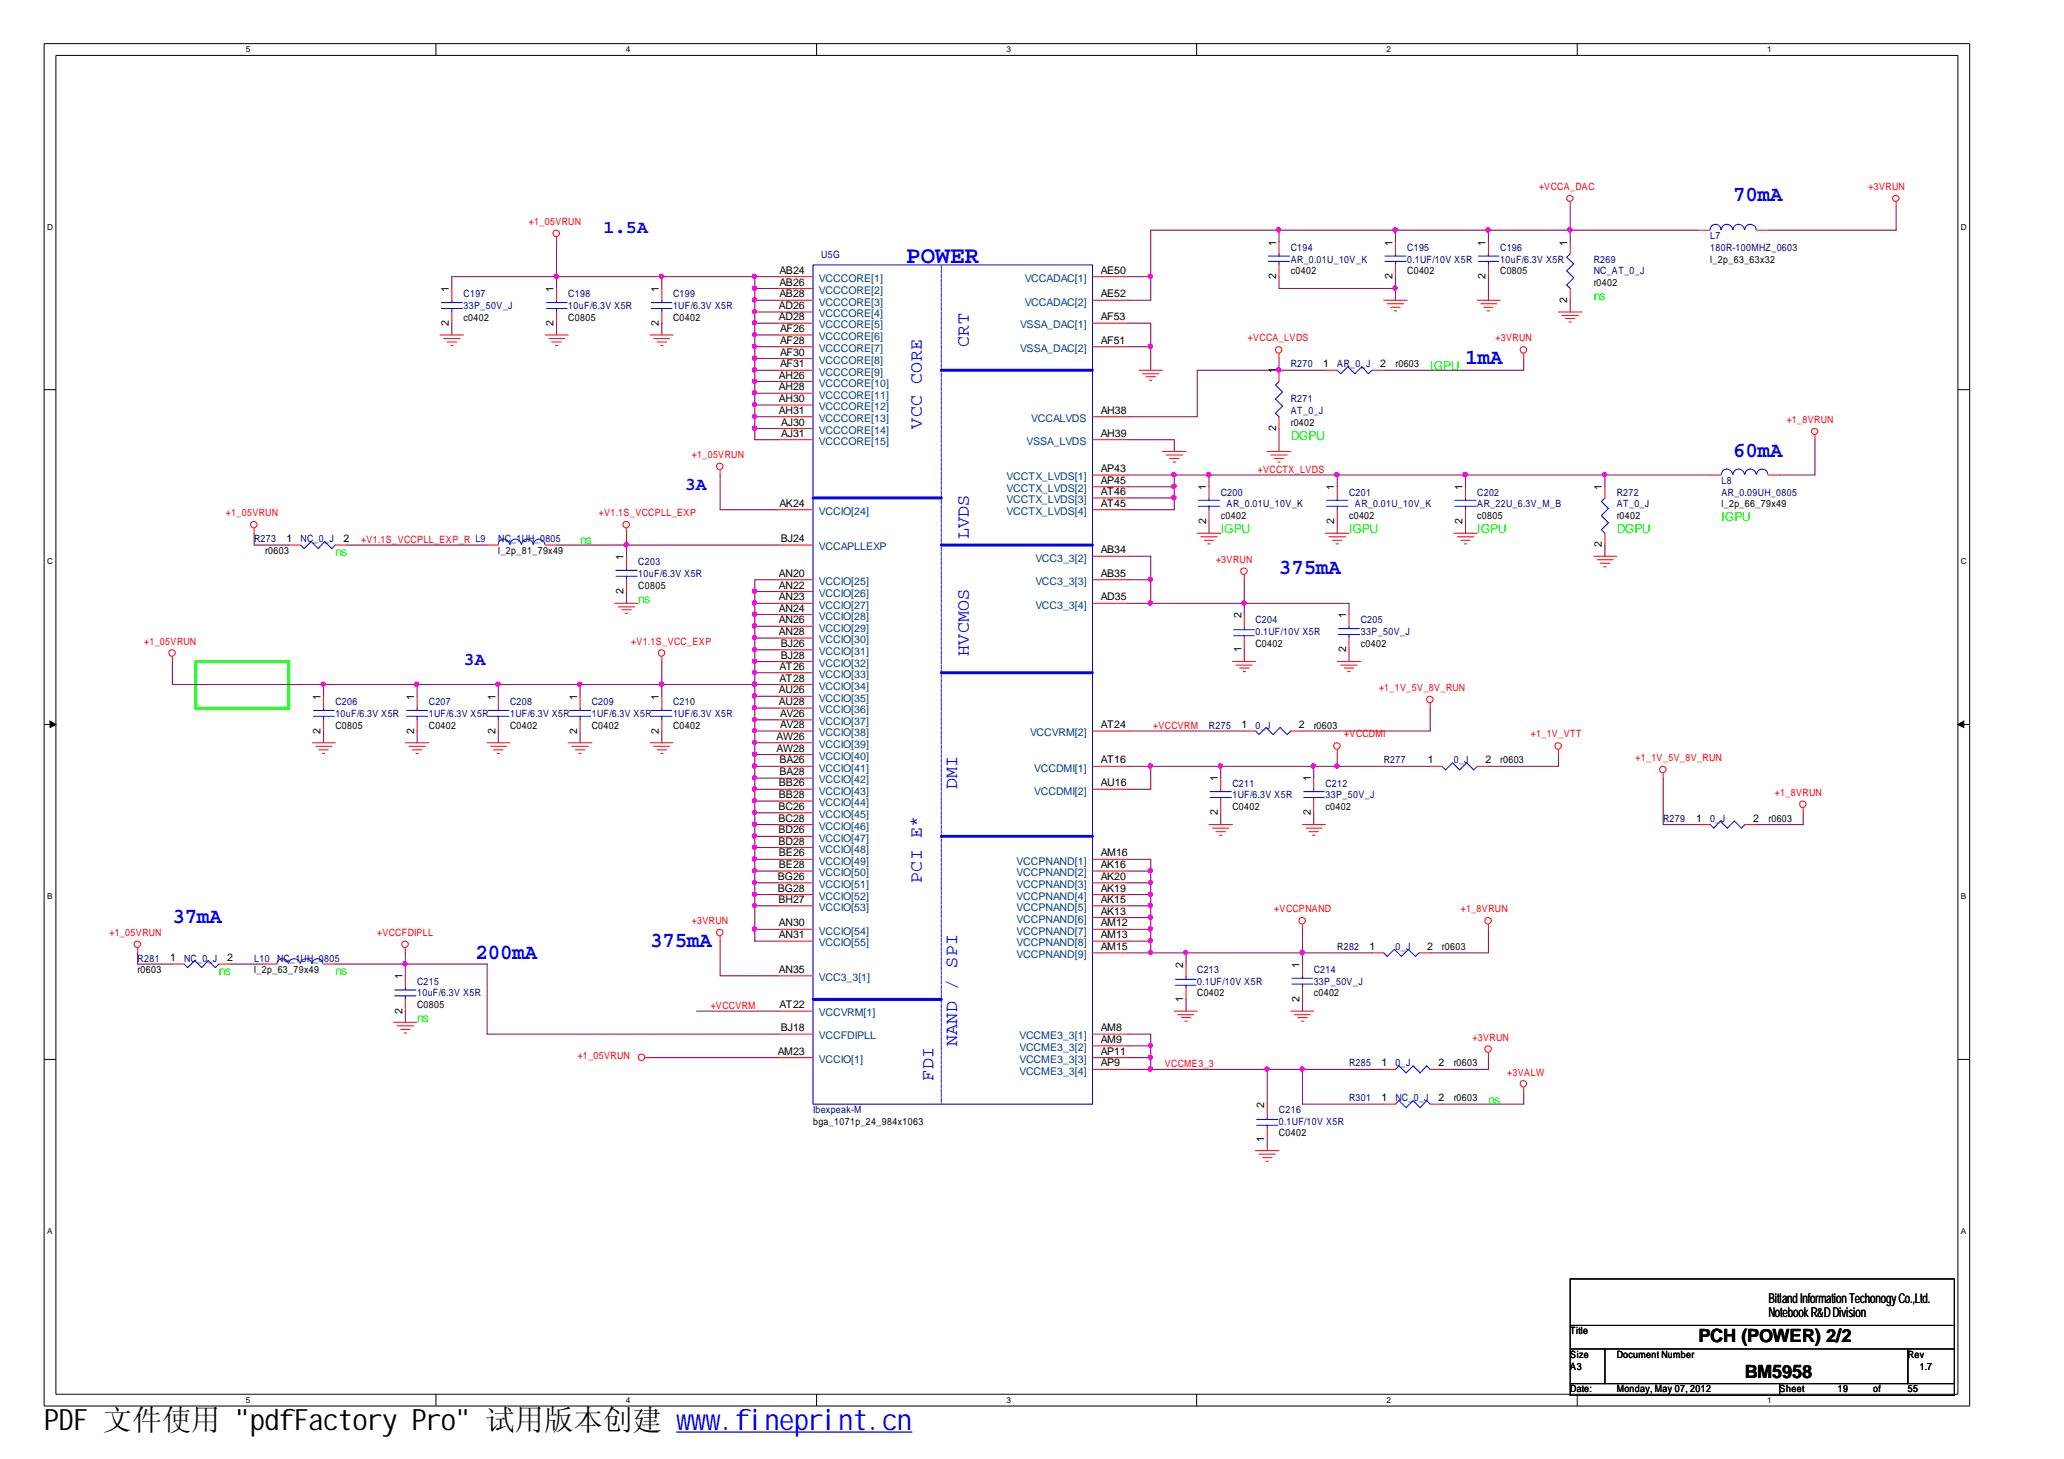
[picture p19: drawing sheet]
<svg xmlns="http://www.w3.org/2000/svg" width="297mm" height="210mm" viewBox="0 0 297 210" stroke-linecap="round" stroke-linejoin="round" font-family="sans-serif">
<defs><g id="words">
<text font-size="4.2" x="6.3" y="205.7">PDF 文件使用 &quot;pdfFactory Pro&quot; 试用版本创建 ww</text>
<text font-size="4.2" fill="#00f" x="99.5" y="205.7">w.fineprint.cn</text>
<text font-size="3.5" fill="#00f" x="130.4" y="37.8">POWER</text>
<g font-size="3.1" fill="#00f">
<text x="249.4" y="29">70mA</text>
<text x="210.9" y="52.4">1mA</text>
<text x="249.4" y="65.8">60mA</text>
<text x="184.1" y="82.6">375mA</text>
<text x="24.8" y="132.9">37mA</text>
<text x="68.4" y="137.9">200mA</text>
<text x="93.6" y="136.2">375mA</text>
</g>
<g font-size="2.6" fill="#00f">
<text x="86.9" y="33.5">1.5A</text>
<text x="139.4" y="49.9" transform="rotate(-90 139.4 49.9)">CRT</text>
<text x="132.7" y="61.7" transform="rotate(-90 132.7 61.7)">VCC CORE</text>
<text x="98.6" y="70.5">3A</text>
<text x="139.4" y="77.6" transform="rotate(-90 139.4 77.6)">LVDS</text>
<text x="66.7" y="95.6">3A</text>
<text x="139.4" y="94.3" transform="rotate(-90 139.4 94.3)">HVCMOS</text>
<text x="137.8" y="113.6" transform="rotate(-90 137.8 113.6)">DMI</text>
<text x="132.7" y="127" transform="rotate(-90 132.7 127)">PCI E*</text>
<text x="134.4" y="155.5" transform="rotate(-90 134.4 155.5)">FDI</text>
<text x="137.8" y="150.5" transform="rotate(-90 137.8 150.5)">NAND / SPI</text>
</g>
<g font-size="2.6">
<text x="244.4" y="193.1">PCH (POWER) 2/2</text>
<text x="251.1" y="198.2">BM5958</text>
</g>
<g font-size="1.9">
<text x="254.5" y="187.5">BitlllandInformatiiionTechonogyCo.,Ltd.</text>
<text x="254.5" y="189.4">NotebookR&amp;DDivision</text>
<text x="254.5" y="187.5">BitandInformatonTechonogyCo.,Ltd.</text>
</g>
<g font-size="1.8" fill="#0f0">
<text x="229.4" y="43.1">ns</text>
<text x="205.8" y="53.2">IGPU</text>
<text x="185.8" y="63.3">DGPU</text>
<text x="175.7" y="76.6">IGPU</text>
<text x="194.1" y="76.6">IGPU</text>
<text x="212.6" y="76.6">IGPU</text>
<text x="232.7" y="76.6">DGPU</text>
<text x="247.7" y="74.9">IGPU</text>
<text x="48.3" y="80">ns</text>
<text x="83.5" y="78.3">ns</text>
<text x="91.9" y="86.7">ns</text>
<text x="31.5" y="140.3">ns</text>
<text x="48.3" y="140.3">ns</text>
<text x="60" y="147.1">ns</text>
<text x="214.2" y="158.8">ns</text>
</g>
<g font-size="1.5">
<text x="183.6" y="35.3" transform="rotate(-90 183.6 35.3)">1</text>
<text x="200.4" y="35.3" transform="rotate(-90 200.4 35.3)">1</text>
<text x="213.8" y="35.3" transform="rotate(-90 213.8 35.3)">1</text>
<text x="225.6" y="35.3" transform="rotate(-90 225.6 35.3)">1</text>
<text x="112.2" y="39.4">AB24</text>
<text x="112.2" y="41.1">AB26</text>
<text x="158.4" y="39.4">AE50</text>
<text x="183.6" y="40.1" transform="rotate(-90 183.6 40.1)">2</text>
<text x="200.4" y="40.1" transform="rotate(-90 200.4 40.1)">2</text>
<text x="213.8" y="40.1" transform="rotate(-90 213.8 40.1)">2</text>
<text x="64.6" y="46.9" transform="rotate(-90 64.6 46.9)">2</text>
<text x="64.6" y="42" transform="rotate(-90 64.6 42)">1</text>
<text x="79.7" y="46.9" transform="rotate(-90 79.7 46.9)">2</text>
<text x="79.7" y="42" transform="rotate(-90 79.7 42)">1</text>
<text x="94.8" y="46.9" transform="rotate(-90 94.8 46.9)">2</text>
<text x="94.8" y="42" transform="rotate(-90 94.8 42)">1</text>
<text x="112.1" y="44.5">AD26</text>
<text x="112.1" y="46.1">AD28</text>
<text x="112.2" y="42.8">AB28</text>
<text x="112.3" y="47.8">AF26</text>
<text x="158.4" y="42.8">AE52</text>
<text x="158.4" y="46.1">AF53</text>
<text x="225.6" y="43.5" transform="rotate(-90 225.6 43.5)">2</text>
<text x="112.3" y="49.5">AF28</text>
<text x="112.3" y="51.2">AF30</text>
<text x="112.3" y="52.8">AF31</text>
<text x="158.4" y="49.5">AF51</text>
<text x="183.6" y="53.7" transform="rotate(-90 183.6 53.7)">1</text>
<text x="190.4" y="52.8">1</text>
<text x="198.6" y="52.8">2</text>
<text x="112.1" y="54.5">AH26</text>
<text x="112.1" y="56.1">AH28</text>
<text x="112.1" y="57.8">AH30</text>
<text x="112.1" y="59.5">AH31</text>
<text x="158.4" y="59.5">AH38</text>
<text x="112.4" y="61.2">AJ30</text>
<text x="112.4" y="62.8">AJ31</text>
<text x="158.4" y="62.8">AH39</text>
<text x="183.6" y="62" transform="rotate(-90 183.6 62)">2</text>
<text x="158.4" y="67.9">AP43</text>
<text x="158.4" y="69.6">AP45</text>
<text x="158.4" y="71.2">AT46</text>
<text x="173.6" y="70.5" transform="rotate(-90 173.6 70.5)">1</text>
<text x="192" y="70.5" transform="rotate(-90 192 70.5)">1</text>
<text x="210.5" y="70.5" transform="rotate(-90 210.5 70.5)">1</text>
<text x="230.5" y="70.5" transform="rotate(-90 230.5 70.5)">1</text>
<text x="41.2" y="78">1</text>
<text x="49.4" y="78">2</text>
<text x="112.2" y="72.9">AK24</text>
<text x="112.4" y="78">BJ24</text>
<text x="158.4" y="72.9">AT45</text>
<text x="173.6" y="75.4" transform="rotate(-90 173.6 75.4)">2</text>
<text x="192" y="75.4" transform="rotate(-90 192 75.4)">2</text>
<text x="210.5" y="75.4" transform="rotate(-90 210.5 75.4)">2</text>
<text x="89.7" y="80.5" transform="rotate(-90 89.7 80.5)">1</text>
<text x="112.1" y="83">AN20</text>
<text x="158.4" y="79.6">AB34</text>
<text x="158.4" y="83">AB35</text>
<text x="230.5" y="78.8" transform="rotate(-90 230.5 78.8)">2</text>
<text x="89.7" y="85.4" transform="rotate(-90 89.7 85.4)">2</text>
<text x="112.1" y="86.4">AN23</text>
<text x="112.1" y="88">AN24</text>
<text x="112.1" y="89.7">AN26</text>
<text x="112.1" y="84.7">AN22</text>
<text x="158.4" y="86.4">AD35</text>
<text x="178.6" y="88.9" transform="rotate(-90 178.6 88.9)">2</text>
<text x="193.7" y="88.9" transform="rotate(-90 193.7 88.9)">1</text>
<text x="112.1" y="91.4">AN28</text>
<text x="112.4" y="93.1">BJ26</text>
<text x="112.4" y="94.8">BJ28</text>
<text x="178.6" y="93.8" transform="rotate(-90 178.6 93.8)">1</text>
<text x="193.7" y="93.8" transform="rotate(-90 193.7 93.8)">2</text>
<text x="46.1" y="100.7" transform="rotate(-90 46.1 100.7)">1</text>
<text x="59.6" y="100.7" transform="rotate(-90 59.6 100.7)">1</text>
<text x="71.3" y="100.7" transform="rotate(-90 71.3 100.7)">1</text>
<text x="83.1" y="100.7" transform="rotate(-90 83.1 100.7)">1</text>
<text x="94.8" y="100.7" transform="rotate(-90 94.8 100.7)">1</text>
<text x="112.1" y="99.8">AU26</text>
<text x="112.1" y="101.4">AU28</text>
<text x="112.2" y="96.4">AT26</text>
<text x="112.2" y="98.1">AT28</text>
<text x="46.1" y="105.6" transform="rotate(-90 46.1 105.6)">2</text>
<text x="59.6" y="105.6" transform="rotate(-90 59.6 105.6)">2</text>
<text x="71.3" y="105.6" transform="rotate(-90 71.3 105.6)">2</text>
<text x="83.1" y="105.6" transform="rotate(-90 83.1 105.6)">2</text>
<text x="94.8" y="105.6" transform="rotate(-90 94.8 105.6)">2</text>
<text x="111.8" y="106.4">AW26</text>
<text x="112.3" y="103.1">AV26</text>
<text x="112.3" y="104.7">AV28</text>
<text x="158.4" y="104.7">AT24</text>
<text x="178.6" y="104.7">1</text>
<text x="186.9" y="104.7">2</text>
<text x="111.8" y="108.1">AW28</text>
<text x="112.1" y="113.1">BB26</text>
<text x="112.2" y="109.8">BA26</text>
<text x="112.2" y="111.5">BA28</text>
<text x="158.4" y="109.8">AT16</text>
<text x="158.4" y="113.1">AU16</text>
<text x="175.3" y="112.4" transform="rotate(-90 175.3 112.4)">1</text>
<text x="188.6" y="112.4" transform="rotate(-90 188.6 112.4)">1</text>
<text x="205.5" y="109.8">1</text>
<text x="213.8" y="109.8">2</text>
<text x="112" y="116.5">BC26</text>
<text x="112" y="118.2">BC28</text>
<text x="112" y="119.9">BD26</text>
<text x="112.1" y="114.8">BB28</text>
<text x="175.3" y="117.3" transform="rotate(-90 175.3 117.3)">2</text>
<text x="188.6" y="117.3" transform="rotate(-90 188.6 117.3)">2</text>
<text x="244.1" y="118.2">1</text>
<text x="252.3" y="118.2">2</text>
<text x="112" y="121.5">BD28</text>
<text x="112.1" y="123.2">BE26</text>
<text x="112.1" y="124.9">BE28</text>
<text x="158.4" y="124.9">AK16</text>
<text x="158.4" y="123.2">AM16</text>
<text x="111.9" y="126.6">BG26</text>
<text x="111.9" y="128.3">BG28</text>
<text x="112" y="129.9">BH27</text>
<text x="158.4" y="128.3">AK19</text>
<text x="158.4" y="126.6">AK20</text>
<text x="158.4" y="131.6">AK13</text>
<text x="158.4" y="129.9">AK15</text>
<text x="112.1" y="133.3">AN30</text>
<text x="112.1" y="135">AN31</text>
<text x="158.4" y="133.3">AM12</text>
<text x="158.4" y="135">AM13</text>
<text x="158.4" y="136.7">AM15</text>
<text x="197.1" y="136.7">1</text>
<text x="205.4" y="136.7">2</text>
<text x="24.5" y="138.3">1</text>
<text x="32.7" y="138.3">2</text>
<text x="57.9" y="140.9" transform="rotate(-90 57.9 140.9)">1</text>
<text x="112.1" y="140">AN35</text>
<text x="170.3" y="139.2" transform="rotate(-90 170.3 139.2)">2</text>
<text x="187" y="139.2" transform="rotate(-90 187 139.2)">1</text>
<text x="57.9" y="145.8" transform="rotate(-90 57.9 145.8)">2</text>
<text x="112.2" y="145">AT22</text>
<text x="112.4" y="148.4">BJ18</text>
<text x="158.4" y="148.4">AM8</text>
<text x="170.3" y="144.1" transform="rotate(-90 170.3 144.1)">1</text>
<text x="187" y="144.1" transform="rotate(-90 187 144.1)">2</text>
<text x="111.9" y="151.7">AM23</text>
<text x="158.4" y="150">AM9</text>
<text x="158.4" y="151.7">AP11</text>
<text x="158.4" y="153.4">AP9</text>
<text x="198.8" y="153.4">1</text>
<text x="207" y="153.4">2</text>
<text x="181.9" y="159.4" transform="rotate(-90 181.9 159.4)">2</text>
<text x="198.8" y="158.4">1</text>
<text x="207" y="158.4">2</text>
<text x="181.9" y="164.3" transform="rotate(-90 181.9 164.3)">1</text>
</g>
<g font-size="1.5" fill="#004080">
<text x="117.9" y="40.6">VCCCORE[1]</text>
<text x="147.5" y="40.6">VCCADAC[1]</text>
<text x="117.9" y="42.3">VCCCORE[2]</text>
<text x="117.9" y="44">VCCCORE[3]</text>
<text x="117.9" y="45.6">VCCCORE[4]</text>
<text x="117.9" y="47.3">VCCCORE[5]</text>
<text x="146.8" y="47.3">VSSA_DAC[1]</text>
<text x="147.5" y="44">VCCADAC[2]</text>
<text x="117.9" y="49">VCCCORE[6]</text>
<text x="117.9" y="50.6">VCCCORE[7]</text>
<text x="117.9" y="52.3">VCCCORE[8]</text>
<text x="146.8" y="50.6">VSSA_DAC[2]</text>
<text x="117.9" y="54">VCCCORE[9]</text>
<text x="117.9" y="55.6">VCCCORE[10]</text>
<text x="117.9" y="57.3">VCCCORE[11]</text>
<text x="117.9" y="59">VCCCORE[12]</text>
<text x="117.9" y="60.7">VCCCORE[13]</text>
<text x="117.9" y="62.4">VCCCORE[14]</text>
<text x="117.9" y="64">VCCCORE[15]</text>
<text x="147.7" y="64">VSSA_LVDS</text>
<text x="148.4" y="60.7">VCCALVDS</text>
<text x="144.9" y="69.1">VCCTX_LVDS[1]</text>
<text x="144.9" y="70.8">VCCTX_LVDS[2]</text>
<text x="117.9" y="74.1">VCCIO[24]</text>
<text x="144.9" y="74.1">VCCTX_LVDS[4]</text>
<text x="144.9" y="72.4">VCCTX_LVDS[3]</text>
<text x="117.9" y="79.2">VCCAPLLEXP</text>
<text x="149" y="80.8">VCC3_3[2]</text>
<text x="117.9" y="87.6">VCCIO[27]</text>
<text x="117.9" y="89.2">VCCIO[28]</text>
<text x="117.9" y="84.2">VCCIO[25]</text>
<text x="117.9" y="85.9">VCCIO[26]</text>
<text x="149" y="84.2">VCC3_3[3]</text>
<text x="149" y="87.6">VCC3_3[4]</text>
<text x="117.9" y="90.9">VCCIO[29]</text>
<text x="117.9" y="92.6">VCCIO[30]</text>
<text x="117.9" y="94.2">VCCIO[31]</text>
<text x="117.9" y="95.9">VCCIO[32]</text>
<text x="117.9" y="97.6">VCCIO[33]</text>
<text x="117.9" y="99.2">VCCIO[34]</text>
<text x="117.9" y="100.9">VCCIO[35]</text>
<text x="117.9" y="102.6">VCCIO[36]</text>
<text x="117.9" y="104.3">VCCIO[37]</text>
<text x="117.9" y="105.9">VCCIO[38]</text>
<text x="117.9" y="107.6">VCCIO[39]</text>
<text x="148.3" y="105.9">VCCVRM[2]</text>
<text x="117.9" y="109.3">VCCIO[40]</text>
<text x="117.9" y="111">VCCIO[41]</text>
<text x="117.9" y="112.7">VCCIO[42]</text>
<text x="148.8" y="111">VCCDMI[1]</text>
<text x="117.9" y="114.3">VCCIO[43]</text>
<text x="117.9" y="116">VCCIO[44]</text>
<text x="117.9" y="117.7">VCCIO[45]</text>
<text x="117.9" y="119.4">VCCIO[46]</text>
<text x="148.8" y="114.3">VCCDMI[2]</text>
<text x="117.9" y="121.1">VCCIO[47]</text>
<text x="117.9" y="122.7">VCCIO[48]</text>
<text x="117.9" y="124.4">VCCIO[49]</text>
<text x="146.3" y="124.4">VCCPNAND[1]</text>
<text x="117.9" y="126.1">VCCIO[50]</text>
<text x="117.9" y="127.8">VCCIO[51]</text>
<text x="117.9" y="129.5">VCCIO[52]</text>
<text x="117.9" y="131.1">VCCIO[53]</text>
<text x="146.3" y="129.5">VCCPNAND[4]</text>
<text x="146.3" y="127.8">VCCPNAND[3]</text>
<text x="146.3" y="131.1">VCCPNAND[5]</text>
<text x="146.3" y="126.1">VCCPNAND[2]</text>
<text x="117.9" y="134.5">VCCIO[54]</text>
<text x="117.9" y="136.2">VCCIO[55]</text>
<text x="146.3" y="132.8">VCCPNAND[6]</text>
<text x="146.3" y="134.5">VCCPNAND[7]</text>
<text x="146.3" y="136.2">VCCPNAND[8]</text>
<text x="146.3" y="137.9">VCCPNAND[9]</text>
<text x="117.9" y="141.2">VCC3_3[1]</text>
<text x="117.9" y="146.2">VCCVRM[1]</text>
<text x="117.9" y="149.5">VCCFDIPLL</text>
<text x="146.7" y="149.5">VCCME3_3[1]</text>
<text x="117.9" y="152.9">VCCIO[1]</text>
<text x="146.7" y="151.2">VCCME3_3[2]</text>
<text x="146.7" y="152.9">VCCME3_3[3]</text>
<text x="146.7" y="154.6">VCCME3_3[4]</text>
</g>
<g font-size="1.4" fill="#f00">
<text x="221.5" y="27.4">+VCCA_DAC</text>
<text x="268.9" y="27.4">+3VRUN</text>
<text x="76.1" y="32.4">+1_05VRUN</text>
<text x="179.6" y="49.1">+VCCA_LVDS</text>
<text x="215.2" y="49.1">+3VRUN</text>
<text x="99.6" y="65.9">+1_05VRUN</text>
<text x="257.1" y="60.9">+1_8VRUN</text>
<text x="181" y="68">+VCCTX_LVDS</text>
<text x="32.5" y="74.3">+1_05VRUN</text>
<text x="86.2" y="74.3">+V1.1S_VCCPLL_EXP</text>
<text x="52" y="78.1">+V1.1S_VCCPLL_EXP_R L9</text>
<text x="175" y="81">+3VRUN</text>
<text x="20.7" y="92.7">+1_05VRUN</text>
<text x="90.8" y="92.7">+V1.1S_VCC_EXP</text>
<text x="198.5" y="99.4">+1_1V_5V_8V_RUN</text>
<text x="165.9" y="104.8">+VCCVRM</text>
<text x="193.5" y="106.1">+VCCDMI</text>
<text x="220.3" y="106.1">+1_1V_VTT</text>
<text x="235.4" y="109.5">+1_1V_5V_8V_RUN</text>
<text x="255.4" y="114.5">+1_8VRUN</text>
<text x="183.4" y="131.2">+VCCPNAND</text>
<text x="210.2" y="131.2">+1_8VRUN</text>
<text x="15.7" y="134.6">+1_05VRUN</text>
<text x="54.3" y="134.6">+VCCFDIPLL</text>
<text x="99.6" y="132.9">+3VRUN</text>
<text x="102.3" y="145.1">+VCCVRM</text>
<text x="211.9" y="149.7">+3VRUN</text>
<text x="83.1" y="152.4">+1_05VRUN</text>
<text x="167.6" y="153.5">VCCME3_3</text>
<text x="216.9" y="154.8">+3VALW</text>
</g>
<g font-size="1.4" fill="#000080">
<text x="246.1" y="34.4">L7</text>
<text x="118.2" y="37.1">U5G</text>
<text x="185.8" y="36.1">C194</text>
<text x="185.8" y="37.8">AR_0.01U_10V_K</text>
<text x="202.5" y="36.1">C195</text>
<text x="202.5" y="37.8">0.1UF/10V X5R</text>
<text x="215.9" y="36.1">C196</text>
<text x="215.9" y="37.8">10uF/6.3V X5R</text>
<text x="229.4" y="37.8">R269</text>
<text x="229.4" y="39.4">NC_AT_0_J</text>
<text x="246.1" y="36.1">180R-100MHZ_0603</text>
<text x="66.7" y="42.8">C197</text>
<text x="66.7" y="44.5">33P_50V_J</text>
<text x="81.8" y="42.8">C198</text>
<text x="81.8" y="44.5">10uF/6.3V X5R</text>
<text x="96.9" y="42.8">C199</text>
<text x="96.9" y="44.5">1UF/6.3V X5R</text>
<text x="185.8" y="52.8">R270</text>
<text x="192.4" y="52.8">AR_0_J</text>
<text x="185.8" y="57.8">R271</text>
<text x="185.8" y="59.5">AT_0_J</text>
<text x="175.7" y="71.3">C200</text>
<text x="194.1" y="71.3">C201</text>
<text x="212.6" y="71.3">C202</text>
<text x="232.7" y="71.3">R272</text>
<text x="247.7" y="69.6">L8</text>
<text x="247.7" y="71.3">AR_0.09UH_0805</text>
<text x="36.6" y="78">R273</text>
<text x="43.3" y="78">NC_0_J</text>
<text x="71.7" y="78">NC_1UH_0805</text>
<text x="176.5" y="72.9">AR_0.01U_10V_K</text>
<text x="195" y="72.9">AR_0.01U_10V_K</text>
<text x="212.6" y="72.9">AR_22U_6.3V_M_B</text>
<text x="232.7" y="72.9">AT_0_J</text>
<text x="91.9" y="81.3">C203</text>
<text x="91.9" y="83">10uF/6.3V X5R</text>
<text x="180.7" y="89.7">C204</text>
<text x="195.8" y="89.7">C205</text>
<text x="180.7" y="91.4">0.1UF/10V X5R</text>
<text x="195.8" y="91.4">33P_50V_J</text>
<text x="48.3" y="101.4">C206</text>
<text x="61.7" y="101.4">C207</text>
<text x="73.4" y="101.4">C208</text>
<text x="85.2" y="101.4">C209</text>
<text x="96.9" y="101.4">C210</text>
<text x="48.3" y="103.1">10uF/6.3V X5R</text>
<text x="61.7" y="103.1">1UF/6.3V X5R</text>
<text x="73.4" y="103.1">1UF/6.3V X5R</text>
<text x="85.2" y="103.1">1UF/6.3V X5R</text>
<text x="96.9" y="103.1">1UF/6.3V X5R</text>
<text x="174" y="104.8">R275</text>
<text x="180.7" y="104.8">0_J</text>
<text x="177.4" y="113.2">C211</text>
<text x="190.8" y="113.2">C212</text>
<text x="199.1" y="109.8">R277</text>
<text x="209.2" y="109.8">0_J</text>
<text x="177.4" y="114.8">1UF/6.3V X5R</text>
<text x="190.8" y="114.8">33P_50V_J</text>
<text x="239.4" y="118.2">R279</text>
<text x="246.1" y="118.2">0_J</text>
<text x="192.4" y="136.7">R282</text>
<text x="200.8" y="136.7">0_J</text>
<text x="19.8" y="138.4">R281</text>
<text x="26.5" y="138.4">NC_0_J</text>
<text x="36.6" y="138.4">L10</text>
<text x="39.9" y="138.4">NC_1UH_0805</text>
<text x="60" y="141.7">C215</text>
<text x="60" y="143.4">10uF/6.3V X5R</text>
<text x="172.3" y="140">C213</text>
<text x="172.3" y="141.7">0.1UF/10V X5R</text>
<text x="189.1" y="140">C214</text>
<text x="189.1" y="141.7">33P_50V_J</text>
<text x="194.1" y="153.4">R285</text>
<text x="200.8" y="153.4">0_J</text>
<text x="117" y="160.1">Ibexpeak-M</text>
<text x="184.1" y="160.1">C216</text>
<text x="184.1" y="161.8">0.1UF/10V X5R</text>
<text x="194.1" y="158.4">R301</text>
<text x="200.8" y="158.4">NC_0_J</text>
</g>
<g font-size="1.4">
<text x="185.8" y="39.4">c0402</text>
<text x="202.5" y="39.4">C0402</text>
<text x="215.9" y="39.4">C0805</text>
<text x="229.4" y="41.1">r0402</text>
<text x="246.1" y="37.8">l_2p_63_63x32</text>
<text x="66.7" y="46.2">c0402</text>
<text x="81.8" y="46.2">C0805</text>
<text x="96.9" y="46.2">C0402</text>
<text x="200.8" y="52.8">r0603</text>
<text x="185.8" y="61.2">r0402</text>
<text x="175.7" y="74.6">c0402</text>
<text x="194.1" y="74.6">c0402</text>
<text x="212.6" y="74.6">c0805</text>
<text x="232.7" y="74.6">r0402</text>
<text x="247.7" y="72.9">l_2p_66_79x49</text>
<text x="38.2" y="79.7">r0603</text>
<text x="71.7" y="79.7">l_2p_81_79x49</text>
<text x="91.9" y="84.7">C0805</text>
<text x="180.7" y="93.1">C0402</text>
<text x="195.8" y="93.1">c0402</text>
<text x="48.3" y="104.8">C0805</text>
<text x="61.7" y="104.8">C0402</text>
<text x="73.4" y="104.8">C0402</text>
<text x="85.2" y="104.8">C0402</text>
<text x="96.9" y="104.8">C0402</text>
<text x="189.1" y="104.8">r0603</text>
<text x="215.9" y="109.8">r0603</text>
<text x="177.4" y="116.5">C0402</text>
<text x="190.8" y="116.5">c0402</text>
<text x="254.5" y="118.2">r0603</text>
<text x="207.5" y="136.7">r0603</text>
<text x="19.8" y="140">r0603</text>
<text x="36.6" y="140">l_2p_63_79x49</text>
<text x="172.3" y="143.4">C0402</text>
<text x="189.1" y="143.4">c0402</text>
<text x="60" y="145">C0805</text>
<text x="209.2" y="153.4">r0603</text>
<text x="117" y="161.8">bga_1071p_24_984x1063</text>
<text x="209.2" y="158.4">r0603</text>
<text x="184.1" y="163.5">C0402</text>
<text x="226" y="192">Title</text>
<text x="226" y="195.3">Size</text>
<text x="226" y="197">A3</text>
<text x="232.7" y="195.3">Document Number</text>
<text x="274.6" y="195.3">Rev</text>
<text x="276.3" y="197">1.7</text>
<text x="226" y="200.3">Date:</text>
<text x="232.7" y="200.3">Monday, May 07, 2012</text>
<text x="256.1" y="200.3">Sheet</text>
<text x="264.5" y="200.3">19</text>
<text x="269.6" y="200.3">of</text>
<text x="274.6" y="200.3">55</text>
</g>
<g font-size="1.2">
<text x="35.4" y="7.5">5</text>
<text x="90.1" y="7.5">4</text>
<text x="144.9" y="7.5">3</text>
<text x="199.6" y="7.5">2</text>
<text x="254.3" y="7.5">1</text>
<text x="6.8" y="33.1">D</text>
<text x="282.2" y="33.1">D</text>
<text x="6.8" y="81.2">C</text>
<text x="282.2" y="81.2">C</text>
<text x="6.8" y="129.4">B</text>
<text x="282.2" y="129.4">B</text>
<text x="6.8" y="177.6">A</text>
<text x="282.2" y="177.6">A</text>
<text x="35.4" y="201.9">5</text>
<text x="90.1" y="201.9">4</text>
<text x="144.9" y="201.9">3</text>
<text x="199.6" y="201.9">2</text>
<text x="254.3" y="201.9">1</text>
</g>
</g></defs>
<path d="M6.3 6.3h277.2v196h-277.2zM8 8h273.8v192.6h-273.8z" fill="none" stroke="#000" stroke-width=".14"/>
<g fill="#fff">
<path d="M35.4 6.4h.6v1.4h-.6z"/>
<path d="M35.4 200.8h.6v1.3h-.6z"/>
</g>
<path d="M62.7 6.3v1.7M62.7 200.6v1.7" fill="none" stroke="#000" stroke-width=".14"/>
<g fill="#fff">
<path d="M90.1 6.4h.6v1.4h-.6z"/>
<path d="M90.1 200.8h.6v1.3h-.6z"/>
</g>
<path d="M117.5 6.3v1.7M117.5 200.6v1.7" fill="none" stroke="#000" stroke-width=".14"/>
<g fill="#fff">
<path d="M144.9 6.4h.6v1.4h-.6z"/>
<path d="M144.9 200.8h.6v1.3h-.6z"/>
</g>
<path d="M172.2 6.3v1.7M172.2 200.6v1.7" fill="none" stroke="#000" stroke-width=".14"/>
<g fill="#fff">
<path d="M199.6 6.4h.6v1.4h-.6z"/>
<path d="M199.6 200.8h.6v1.3h-.6z"/>
</g>
<path d="M227 6.3v1.7M227 200.6v1.7" fill="none" stroke="#000" stroke-width=".14"/>
<g fill="#fff">
<path d="M254.3 6.4h.6v1.4h-.6z"/>
<path d="M254.3 200.8h.6v1.3h-.6z"/>
<path d="M6.8 32h.7v1.4h-.7z"/>
<path d="M282.2 32h.8v1.4h-.8z"/>
<path d="M6.8 80.1h.7v1.4h-.7z"/>
<path d="M282.2 80.1h.8v1.4h-.8z"/>
</g>
<path d="M6.3 56.1h1.7M281.8 56.1h1.7" fill="none" stroke="#000" stroke-width=".14"/>
<g fill="#fff">
<path d="M6.8 128.3h.7v1.3h-.7z"/>
<path d="M282.2 128.3h.8v1.3h-.8z"/>
</g>
<path d="M6.3 104.2h1.7M281.8 104.2h1.7" fill="none" stroke="#000" stroke-width=".14"/>
<g fill="#000" stroke="#000" stroke-width=".14">
<path d="M7.2 103.7l.8 .5-.8 .5z" fill-rule="evenodd"/>
<path d="M281.8 104.2l.8-.5v1z" fill-rule="evenodd"/>
</g>
<g fill="#fff">
<path d="M6.8 176.5h.7v1.3h-.7z"/>
<path d="M282.2 176.5h.8v1.3h-.8z"/>
</g>
<path d="M6.3 152.4h1.7M281.8 152.4h1.7M226 184h55.3v16.8h-55.3zM226 190.7h55.3M226 194.1h55.3M226 199.1h55.3M231 194.1v5M256.1 199.1v1.7M274.6 194.1v5" fill="none" stroke="#000" stroke-width=".14"/>
<path d="M28.2 95.2h13.4v6.7h-13.4z" fill="none" stroke="#0f0" stroke-width=".42"/>
<g fill="none" stroke="#800040" stroke-width=".14">
<path d="M80.1 34.8v6.7M95.2 39.8v1.7M108.6 39.8v23.5h3.4M112 39.8h-47v1.7M162.3 39.8h3.3M184.1 39.8v1.7h16.7M184.1 33.1v1.7M200.8 33.1v1.7M200.8 39.8v3.4M214.2 33.1v1.7M214.2 39.8v3.4M226 29.7v5.1"/>
<path d="M244.4 33.1h-78.8v10.1h-3.3M272.9 29.7v3.4h-18.4M65 46.5v1.7M80.1 46.5v1.7M95.2 46.5v1.7M108.6 49.9h3.4M108.6 46.5h3.4M108.6 43.2h3.4M108.6 60h3.4M108.6 56.6h3.4M108.6 54.9h3.4M108.6 58.3h3.4"/>
<path d="M108.6 44.9h3.4M108.6 48.2h3.4M108.6 51.6h3.4M108.6 53.3h3.4M108.6 41.5h3.4M162.3 46.5h3.3v6.8M162.3 49.9h3.3M184.1 51.6v1.7M190.8 53.3h-18.5v6.7h-10M219.3 51.6v1.7h-20.2M226 43.2v1.7M36.6 76.7v1.7h5"/>
<path d="M50 78.4h20.1M80.1 78.4h31.9M90.2 76.7v3.3M103.6 68.3v5h8.4M108.6 61.7h3.4M162.3 63.3h6.7v1.7M162.3 68.3h83.8M162.3 70h6.7M162.3 71.6h6.7M169 68.3v5h-6.7M174 68.3v1.7M174 75v1.7"/>
<path d="M184.1 61.7v3.3M192.4 68.3v1.7M192.4 75v1.7M210.9 68.3v1.7M210.9 75v1.7M231 68.3v1.7M231 78.4v1.6M261.2 63.3v5h-5.1M24.8 95.2v3.3h87.2M46.6 98.5v1.7M60 98.5v1.7M71.7 98.5v1.7"/>
<path d="M83.5 98.5v1.7M90.2 85.1v1.7M95.2 95.2v5M108.6 86.8h3.4M108.6 85.1h3.4M108.6 88.4h3.4M108.6 90.1h3.4M108.6 91.8h3.4M108.6 93.5h3.4M108.6 95.2h3.4M108.6 96.8h3.4M112 83.4h-3.4v52h3.4"/>
<path d="M162.3 80h3.3v6.8M162.3 86.8h31.8v1.6M162.3 83.4h3.3M179.1 83.4v5M179.1 93.5v1.7M194.1 93.5v1.7M46.6 105.2v1.7M60 105.2v1.7M71.7 105.2v1.7M83.5 105.2v1.7M95.2 105.2v1.7M108.6 118.6h3.4"/>
<path d="M108.6 110.3h3.4M108.6 113.6h3.4M108.6 105.2h3.4M108.6 100.2h3.4M108.6 101.9h3.4M108.6 103.6h3.4M108.6 106.9h3.4M108.6 108.6h3.4M108.6 111.9h3.4M108.6 115.2h3.4M108.6 116.9h3.4M162.3 110.3h43.5"/>
<path d="M162.3 105.2h16.8M165.6 110.3v3.3h-3.3M175.7 110.3v1.6M175.7 116.9v1.7M189.1 110.3v1.6M189.1 116.9v1.7M192.4 108.6v1.7M205.8 101.9v3.3h-18.3M224.3 108.6v1.7h-10.1M239.4 111.9v6.7h5M259.5 116.9v1.7h-6.7M19.8 137.1v1.6h5"/>
<path d="M33.2 138.7h5M48.3 138.7h21.8v10.1h41.9M58.3 137.1v3.3M103.6 135.4v5h8.4M108.6 120.3h3.4M108.6 121.9h3.4M108.6 123.6h3.4M108.6 125.3h3.4M108.6 127h3.4M108.6 128.7h3.4M108.6 130.3h3.4M108.6 133.7h3.4"/>
<path d="M162.3 123.6h3.3v13.5M162.3 137.1h35.1M162.3 135.4h3.3M162.3 125.3h3.3M162.3 127h3.3M162.3 128.7h3.3M162.3 130.3h3.3M162.3 133.7h3.3M162.3 132h3.3M170.7 137.1v1.6M187.5 133.7v5M214.2 133.7v3.4h-8.4"/>
<path d="M58.3 145.5v1.6M93.6 152.2h18.4M100.2 145.5h11.8M162.3 148.8h3.3v5.1M162.3 153.9h36.8M162.3 152.2h3.3M162.3 150.5h3.3M170.7 143.8v1.7M182.4 153.9v4.9M187.5 143.8v1.7M187.5 153.9v4.9h11.6M214.2 152.2v1.7h-6.7"/>
<path d="M219.3 157.2v1.6h-11.8M182.4 163.8v1.7"/>
</g>
<g fill="#f0f" stroke="#f0f" stroke-width=".14">
<circle cx="165.6" cy="49.8" r=".31"/>
<circle cx="165.6" cy="39.8" r=".31"/>
<circle cx="168.9" cy="70" r=".31"/>
<circle cx="168.9" cy="71.6" r=".31"/>
<circle cx="165.6" cy="86.7" r=".31"/>
<circle cx="179" cy="86.7" r=".31"/>
<circle cx="165.6" cy="83.4" r=".31"/>
<circle cx="165.6" cy="110.2" r=".31"/>
<circle cx="192.4" cy="110.2" r=".31"/>
<circle cx="189" cy="110.2" r=".31"/>
<circle cx="187.4" cy="137" r=".31"/>
<circle cx="108.6" cy="98.4" r=".31"/>
<circle cx="95.2" cy="98.4" r=".31"/>
<circle cx="71.7" cy="98.4" r=".31"/>
<circle cx="60" cy="98.4" r=".31"/>
<circle cx="108.6" cy="85.1" r=".31"/>
<circle cx="108.6" cy="86.7" r=".31"/>
<circle cx="108.6" cy="88.4" r=".31"/>
<circle cx="108.6" cy="90" r=".31"/>
<circle cx="108.6" cy="91.7" r=".31"/>
<circle cx="108.6" cy="93.4" r=".31"/>
<circle cx="108.6" cy="95.1" r=".31"/>
<circle cx="108.6" cy="96.7" r=".31"/>
<circle cx="108.6" cy="100.1" r=".31"/>
<circle cx="108.6" cy="101.8" r=".31"/>
<circle cx="108.6" cy="103.5" r=".31"/>
<circle cx="108.6" cy="105.1" r=".31"/>
<circle cx="108.6" cy="106.8" r=".31"/>
<circle cx="108.6" cy="110.2" r=".31"/>
<circle cx="108.6" cy="108.5" r=".31"/>
<circle cx="108.6" cy="111.9" r=".31"/>
<circle cx="108.6" cy="113.5" r=".31"/>
<circle cx="108.6" cy="115.2" r=".31"/>
<circle cx="108.6" cy="118.6" r=".31"/>
<circle cx="108.6" cy="116.9" r=".31"/>
<circle cx="108.6" cy="120.3" r=".31"/>
<circle cx="108.6" cy="123.6" r=".31"/>
<circle cx="108.6" cy="121.9" r=".31"/>
<circle cx="108.6" cy="125.3" r=".31"/>
<circle cx="108.6" cy="127" r=".31"/>
<circle cx="108.6" cy="130.3" r=".31"/>
<circle cx="108.6" cy="128.7" r=".31"/>
<circle cx="108.6" cy="133.6" r=".31"/>
<circle cx="90.1" cy="78.4" r=".31"/>
<circle cx="108.6" cy="39.8" r=".31"/>
<circle cx="80" cy="39.8" r=".31"/>
<circle cx="108.6" cy="54.8" r=".31"/>
<circle cx="108.6" cy="56.5" r=".31"/>
<circle cx="108.6" cy="58.2" r=".31"/>
<circle cx="108.6" cy="59.9" r=".31"/>
<circle cx="108.6" cy="61.6" r=".31"/>
<circle cx="108.6" cy="44.8" r=".31"/>
<circle cx="108.6" cy="46.4" r=".31"/>
<circle cx="108.6" cy="48.1" r=".31"/>
<circle cx="108.6" cy="49.8" r=".31"/>
<circle cx="108.6" cy="51.5" r=".31"/>
<circle cx="108.6" cy="53.2" r=".31"/>
<circle cx="108.6" cy="43.1" r=".31"/>
<circle cx="108.6" cy="41.4" r=".31"/>
<circle cx="95.2" cy="39.8" r=".31"/>
<circle cx="83.4" cy="98.4" r=".31"/>
<circle cx="165.6" cy="152.1" r=".31"/>
<circle cx="165.6" cy="150.4" r=".31"/>
<circle cx="170.6" cy="137" r=".31"/>
<circle cx="165.6" cy="137" r=".31"/>
<circle cx="165.6" cy="135.3" r=".31"/>
<circle cx="165.6" cy="133.6" r=".31"/>
<circle cx="165.6" cy="132" r=".31"/>
<circle cx="165.6" cy="130.3" r=".31"/>
<circle cx="165.6" cy="127" r=".31"/>
<circle cx="165.6" cy="128.7" r=".31"/>
<circle cx="165.6" cy="125.3" r=".31"/>
<circle cx="46.5" cy="98.4" r=".31"/>
<circle cx="165.6" cy="153.8" r=".31"/>
<circle cx="182.3" cy="153.8" r=".31"/>
<circle cx="175.6" cy="110.2" r=".31"/>
<circle cx="192.4" cy="68.3" r=".31"/>
<circle cx="230.9" cy="68.3" r=".31"/>
<circle cx="210.9" cy="68.3" r=".31"/>
<circle cx="184" cy="53.2" r=".31"/>
<circle cx="200.8" cy="33.1" r=".31"/>
<circle cx="184" cy="33.1" r=".31"/>
<circle cx="225.9" cy="33.1" r=".31"/>
<circle cx="214.2" cy="33.1" r=".31"/>
<circle cx="200.8" cy="41.4" r=".31"/>
<circle cx="173.9" cy="68.3" r=".31"/>
<circle cx="168.9" cy="68.3" r=".31"/>
<circle cx="58.3" cy="138.6" r=".31"/>
<circle cx="187.4" cy="153.8" r=".31"/>
</g>
<g fill="none" stroke="#f00" stroke-width=".14">
<path d="M80.1 34.1v.7M112 39.8h5M157.2 39.8h5.1M184.1 34.8v1.7M184.1 38.1v1.7M200.8 34.8v1.7M200.8 38.1v1.7M214.2 34.8v1.7M214.2 38.1v1.7M226 29.1v.6M226 34.8v1.7M244.4 33.1h1.7"/>
<path d="M252.8 33.1h1.7M272.9 29.1v.6M63.3 48.2h3.4M63.8 48.7h2.4M64.3 49.2h1.4M64.9 49.7h.3M65 41.5v1.7M65 44.9v1.6M78.5 48.2h3.3M79 48.7h2.3M79.4 49.2h1.4M79.9 49.7h.4"/>
<path d="M80.1 41.5v1.7M80.1 44.9v1.6M93.6 48.2h3.3M94.1 48.7h2.3M94.6 49.2h1.3M95.1 49.7h.3M95.2 41.5v1.7M95.2 44.9v1.6M112 53.3h5M112 48.2h5M112 44.9h5M112 43.2h5"/>
<path d="M112 41.5h5M112 46.5h5M112 49.9h5M112 51.6h5M112 54.9h5M112 56.6h5M112 58.3h5M112 60h5M157.2 43.2h5.1M157.2 46.5h5.1M157.2 49.9h5.1M157.2 60h5.1"/>
<path d="M163.9 53.3h3.4M164.4 53.8h2.4M164.9 54.2h1.4M165.4 54.7h.4M184.1 50.9v.7M184.1 53.3v1.6M184.1 60v1.7M190.8 53.3h1.6M197.4 53.3h1.7M199.1 43.2h3.4M199.6 43.7h2.4M200.2 44.2h1.3"/>
<path d="M200.7 44.7h.3M212.6 43.2h3.3M213.1 43.7h2.3M213.5 44.2h1.4M214 44.7h.4M219.3 50.9v.7M224.3 44.9h3.4M224.8 45.4h2.4M225.3 45.8h1.4M225.8 46.3h.3M226 41.5v1.7M36.6 76v.7"/>
<path d="M41.6 78.4h1.7M48.3 78.4h1.7M70.1 78.4h1.6M78.5 78.4h1.6M90.2 76v.7M103.6 67.7v.6M112 78.4h5M112 61.7h5M112 63.3h5M112 73.3h5M157.2 63.3h5.1M157.2 68.3h5.1"/>
<path d="M157.2 70h5.1M157.2 73.3h5.1M157.2 71.6h5.1M167.3 65h3.4M167.8 65.5h2.4M168.3 66h1.4M168.8 66.5h.4M172.3 76.7h3.4M172.8 77.2h2.4M173.3 77.7h1.4M173.8 78.2h.4M174 70v1.6"/>
<path d="M174 73.3v1.7M182.4 65h3.4M182.9 65.5h2.4M183.4 66h1.3M183.9 66.5h.3M190.8 76.7h3.3M191.3 77.2h2.3M191.8 77.7h1.3M192.3 78.2h.3M192.4 70v1.6M192.4 73.3v1.7M209.2 76.7h3.4"/>
<path d="M209.7 77.2h2.4M210.2 77.7h1.4M210.7 78.2h.4M210.9 70v1.6M210.9 73.3v1.7M231 70v1.6M231 76.7v1.7M246.1 68.3h1.6M254.5 68.3h1.6M261.2 62.6v.7M24.8 94.5v.7M88.5 86.8h3.4"/>
<path d="M89 87.3h2.4M89.5 87.7h1.3M90 88.2h.3M90.2 80v1.7M90.2 83.4v1.7M95.2 94.5v.7M112 95.2h5M112 86.8h5M112 88.4h5M112 90.1h5M112 91.8h5M112 96.8h5"/>
<path d="M112 98.5h5M112 93.5h5M112 83.4h5M112 85.1h5M157.2 86.8h5.1M157.2 80h5.1M157.2 83.4h5.1M177.4 95.2h3.3M177.9 95.7h2.3M178.4 96.1h1.3M178.9 96.6h.3M179.1 82.7v.7"/>
<path d="M179.1 88.4v1.7M179.1 91.8v1.7M192.4 95.2h3.4M193 95.7h2.3M193.5 96.1h1.3M194 96.6h.3M194.1 88.4v1.7M194.1 91.8v1.7M229.4 80h3.3M229.9 80.5h2.3M230.3 81h1.3M230.8 81.5h.3"/>
<path d="M45 106.9h3.3M45.5 107.4h2.3M45.9 107.9h1.3M46.4 108.4h.3M46.6 100.2v1.7M46.6 103.6v1.6M58.3 106.9h3.4M58.8 107.4h2.4M59.4 107.9h1.3M59.9 108.4h.3M60 100.2v1.7M60 103.6v1.6"/>
<path d="M70.1 106.9h3.3M70.6 107.4h2.3M71 107.9h1.4M71.5 108.4h.4M71.7 100.2v1.7M71.7 103.6v1.6M81.8 106.9h3.4M82.3 107.4h2.4M82.8 107.9h1.4M83.3 108.4h.4M83.5 100.2v1.7M83.5 103.6v1.6"/>
<path d="M93.6 106.9h3.3M94.1 107.4h2.3M94.6 107.9h1.3M95.1 108.4h.3M95.2 100.2v1.7M95.2 103.6v1.6M112 118.6h5M112 106.9h5M112 110.3h5M112 105.2h5M112 100.2h5M112 101.9h5"/>
<path d="M112 103.6h5M112 108.6h5M112 111.9h5M112 113.6h5M112 115.2h5M112 116.9h5M157.2 110.3h5.1M157.2 105.2h5.1M157.2 113.6h5.1M174 118.6h3.4M174.5 119.1h2.4M175 119.6h1.4"/>
<path d="M175.7 111.9v1.7M175.7 115.2v1.7M179.1 105.2h1.6M185.8 105.2h1.7M187.5 118.6h3.3M188 119.1h2.2M188.4 119.6h1.3M189.1 111.9v1.7M189.1 115.2v1.7M192.4 107.9v.7M205.8 101.2v.7M205.8 110.3h1.7"/>
<path d="M212.6 110.3h1.6M224.3 107.9v.7M239.4 111.3v.6M244.4 118.6h1.7M251.1 118.6h1.7M259.5 116.3v.6M19.8 136.4v.7M24.8 138.7h1.7M31.5 138.7h1.7M38.2 138.7h1.7M46.6 138.7h1.7M58.3 136.4v.7"/>
<path d="M103.6 134.7v.7M112 128.7h5M112 127h5M112 133.7h5M112 135.4h5M112 120.3h5M112 121.9h5M112 123.6h5M112 125.3h5M112 130.3h5M157.2 137.1h5.1M157.2 128.7h5.1"/>
<path d="M157.2 127h5.1M157.2 133.7h5.1M157.2 135.4h5.1M157.2 123.6h5.1M157.2 125.3h5.1M157.2 130.3h5.1M157.2 132h5.1M170.7 138.7v1.7M175.5 120.2h.4M187.5 133v.7M187.5 138.7v1.7M188.9 120.2h.3"/>
<path d="M197.4 137.1h1.7M204.2 137.1h1.6M214.2 133v.7M56.6 147.1h3.4M57.1 147.6h2.4M57.7 148.1h1.3M58.2 148.6h.3M58.3 140.4v1.7M58.3 143.8v1.7M92.9 152.2h.7M112 145.5h5M112 152.2h5"/>
<path d="M112 148.8h5M112 140.4h5M157.2 152.2h5.1M157.2 153.9h5.1M157.2 148.8h5.1M157.2 150.5h5.1M169 145.5h3.3M169.5 146h2.3M170 146.4h1.4M170.5 146.9h.4M170.7 142.1v1.7M182.4 158.8v1.7"/>
<path d="M185.8 145.5h3.3M186.3 146h2.3M186.8 146.4h1.3M187.3 146.9h.3M187.5 142.1v1.7M199.1 158.8h1.7M199.1 153.9h1.7M205.8 158.8h1.7M205.8 153.9h1.7M214.2 151.5v.7M219.3 156.5v.7M180.7 165.5h3.4"/>
<path d="M181.2 166h2.4M181.7 166.6h1.3M182.2 167.1h.3M182.4 162.2v1.6"/>
<circle cx="80" cy="33.6" r=".48"/>
<circle cx="225.9" cy="28.5" r=".45"/>
<circle cx="272.8" cy="28.5" r=".45"/>
<circle cx="184" cy="50.3" r=".48"/>
<circle cx="219.2" cy="50.3" r=".48"/>
<circle cx="36.5" cy="75.5" r=".48"/>
<circle cx="90.1" cy="75.5" r=".48"/>
<circle cx="103.6" cy="67.1" r=".48"/>
<circle cx="261.2" cy="62.1" r=".45"/>
<circle cx="24.8" cy="93.9" r=".48"/>
<circle cx="95.2" cy="93.9" r=".48"/>
<circle cx="179" cy="82.2" r=".48"/>
<circle cx="192.4" cy="107.3" r=".48"/>
<circle cx="205.8" cy="100.6" r=".48"/>
<circle cx="224.2" cy="107.3" r=".48"/>
<circle cx="239.3" cy="110.7" r=".48"/>
<circle cx="259.5" cy="115.7" r=".48"/>
<circle cx="19.8" cy="135.9" r=".48"/>
<circle cx="58.3" cy="135.9" r=".48"/>
<circle cx="103.6" cy="134.2" r=".48"/>
<circle cx="187.4" cy="132.5" r=".48"/>
<circle cx="214.2" cy="132.5" r=".48"/>
<circle cx="92.3" cy="152.1" r=".48"/>
<circle cx="214.2" cy="150.9" r=".48"/>
<circle cx="219.2" cy="155.9" r=".48"/>
</g>
<g fill="none" stroke="#00f" stroke-width=".14">
<path d="M117 38.1h40.2v120.7h-40.2zM182.5 37.6h3.1M182.5 36.8h3.1M184.1 36.5v.3M184.1 37.6v.5M199.3 37.6h3.1M199.3 36.8h3.1M200.8 36.5v.3M200.8 37.6v.5M212.8 37.6h2.9M212.8 36.8h2.9M214.2 36.5v.3"/>
<path d="M214.2 37.6v.5M226 36.5l-.5 .5 1 .9-1 1.1 1 1-1 1 .5 .5M246.1 33a.76 .76 0 0 1 .8-.7 .76 .76 0 0 1 .7 .7M247.7 33a.81 .81 0 0 1 .8-.7 .81 .81 0 0 1 .8 .7M249.4 33a.81 .81 0 0 1 .8-.7 .81 .81 0 0 1 .8 .7M251.1 33a.81 .81 0 0 1 .8-.7 .81 .81 0 0 1 .8 .7M63.5 44.4h3M63.5 43.5h3M65 43.2v.3M65 44.4v.5M78.7 44.4h2.9M78.7 43.5h2.9"/>
<path d="M80.1 43.2v.3M80.1 44.4v.5M93.7 44.4h3M93.7 43.5h3M95.2 43.2v.3M95.2 44.4v.5M184.1 54.9l-.5 .5 1 1-1 1 1 1-1 1.1 .5 .5M192.4 53.3l.6 .5 1-1 1 1 1-1 .9 1 .5-.5M43.3 78.4l.5 .5 1-1 1 1 .9-1 1.1 1 .5-.5M71.7 78.3a.81 .81 0 0 1 .8-.7 .81 .81 0 0 1 .8 .7M73.4 78.3a.81 .81 0 0 1 .8-.7 .81 .81 0 0 1 .8 .7M75.1 78.3a.81 .81 0 0 1 .8-.7 .81 .81 0 0 1 .8 .7"/>
<path d="M76.8 78.3a.81 .81 0 0 1 .8-.7 .81 .81 0 0 1 .8 .7M172.5 72.8h3M172.5 72h3M174 71.6v.4M174 72.8v.5M190.9 72.8h3.1M190.9 72h3.1M192.4 71.6v.4M192.4 72.8v.5M209.4 72.8h3M209.4 72h3M210.9 71.6v.4"/>
<path d="M210.9 72.8v.5M231 71.6l-.5 .6 1 1-1 1 1 1-1 1 .5 .5M247.7 68.3a.81 .81 0 0 1 .8-.8 .81 .81 0 0 1 .8 .8M249.4 68.3a.81 .81 0 0 1 .8-.8 .81 .81 0 0 1 .8 .8M251.1 68.3a.81 .81 0 0 1 .8-.8 .81 .81 0 0 1 .8 .8M252.8 68.3a.81 .81 0 0 1 .8-.8 .81 .81 0 0 1 .8 .8M88.6 82.9h3.1M88.6 82.1h3.1M90.2 81.7v.4M90.2 82.9v.5M177.5 90.6h3M177.5 91.5h3"/>
<path d="M179.1 90.1v.5M179.1 91.5v.3M192.6 91.3h3.1M192.6 90.4h3.1M194.1 90.1v.3M194.1 91.3v.5M45.1 103.1h3M45.1 102.2h3M46.6 101.9v.3M46.6 103.1v.5M58.5 103.1h3.1M58.5 102.2h3.1"/>
<path d="M60 101.9v.3M60 103.1v.5M70.3 103.1h2.9M70.3 102.2h2.9M71.7 101.9v.3M71.7 103.1v.5M82 103.1h3M82 102.2h3M83.5 101.9v.3M83.5 103.1v.5M93.7 103.1h3M93.7 102.2h3"/>
<path d="M95.2 101.9v.3M95.2 103.1v.5M174.2 114.7h3M174.2 113.9h3M175.7 113.6v.3M175.7 114.7v.5M180.7 105.2l.5 .5 1-1 1 1 1-1 1.1 1 .5-.5M187.6 114.7h3M187.6 113.9h3M189.1 113.6v.3M189.1 114.7v.5M207.5 110.3l.5 .5 1-1.1 1.1 1.1 1-1.1 1 1.1 .5-.5"/>
<path d="M246.1 118.6l.5 .5 1-1 1 1 1-1 1 1 .5-.5M26.5 138.7l.5 .5 1-1 1 1 1-1 1 1 .5-.5M39.9 138.6a.82 .82 0 0 1 .8-.7 .82 .82 0 0 1 .8 .7M41.6 138.6a.82 .82 0 0 1 .8-.7 .82 .82 0 0 1 .8 .7M43.3 138.6a.82 .82 0 0 1 .8-.7 .82 .82 0 0 1 .8 .7M45 138.6a.77 .77 0 0 1 .7-.7 .77 .77 0 0 1 .8 .7M199.1 137.1l.5 .5 1.1-1 1 1 1-1 1 1 .5-.5M56.8 143.3h3.1M56.8 142.4h3.1M58.3 142.1v.3M58.3 143.3v.5M169.2 140.9h2.9"/>
<path d="M169.2 141.7h2.9M170.7 140.4v.5M170.7 141.7v.4M185.9 141.6h3M185.9 140.7h3M187.5 140.4v.3M187.5 141.6v.5M200.8 158.8l.5-.5 1.1 1.1 1-1.1 1 1.1 .9-1.1 .5 .5M200.8 153.9l.5-.6 1.1 1.1 1-1.1 1 1.1 .9-1.1 .5 .6M180.8 161.1h3.1M180.8 161.9h3.1M182.4 160.5v.6"/>
<path d="M182.4 161.9v.3"/>
</g>
<path d="M135.5 38.1v120.7" fill="none" stroke="#fff" stroke-width=".14" stroke-dasharray=".5 .2"/>
<path d="M135.5 38.1v120.7" fill="none" stroke="#00f" stroke-width=".14" stroke-dasharray=".5 .2"/>
<path d="M135.5 53.3h21.7M117 71.6h18.5M135.5 78.4h21.7M135.5 96.8h21.7M135.5 120.3h21.7M117 143.8h18.5" fill="none" stroke="#00f" stroke-width=".42"/>
<path d="M97.4 206h33.8" fill="none" stroke="#00f" stroke-width=".18"/>
<use href="#words"/>
</svg>
